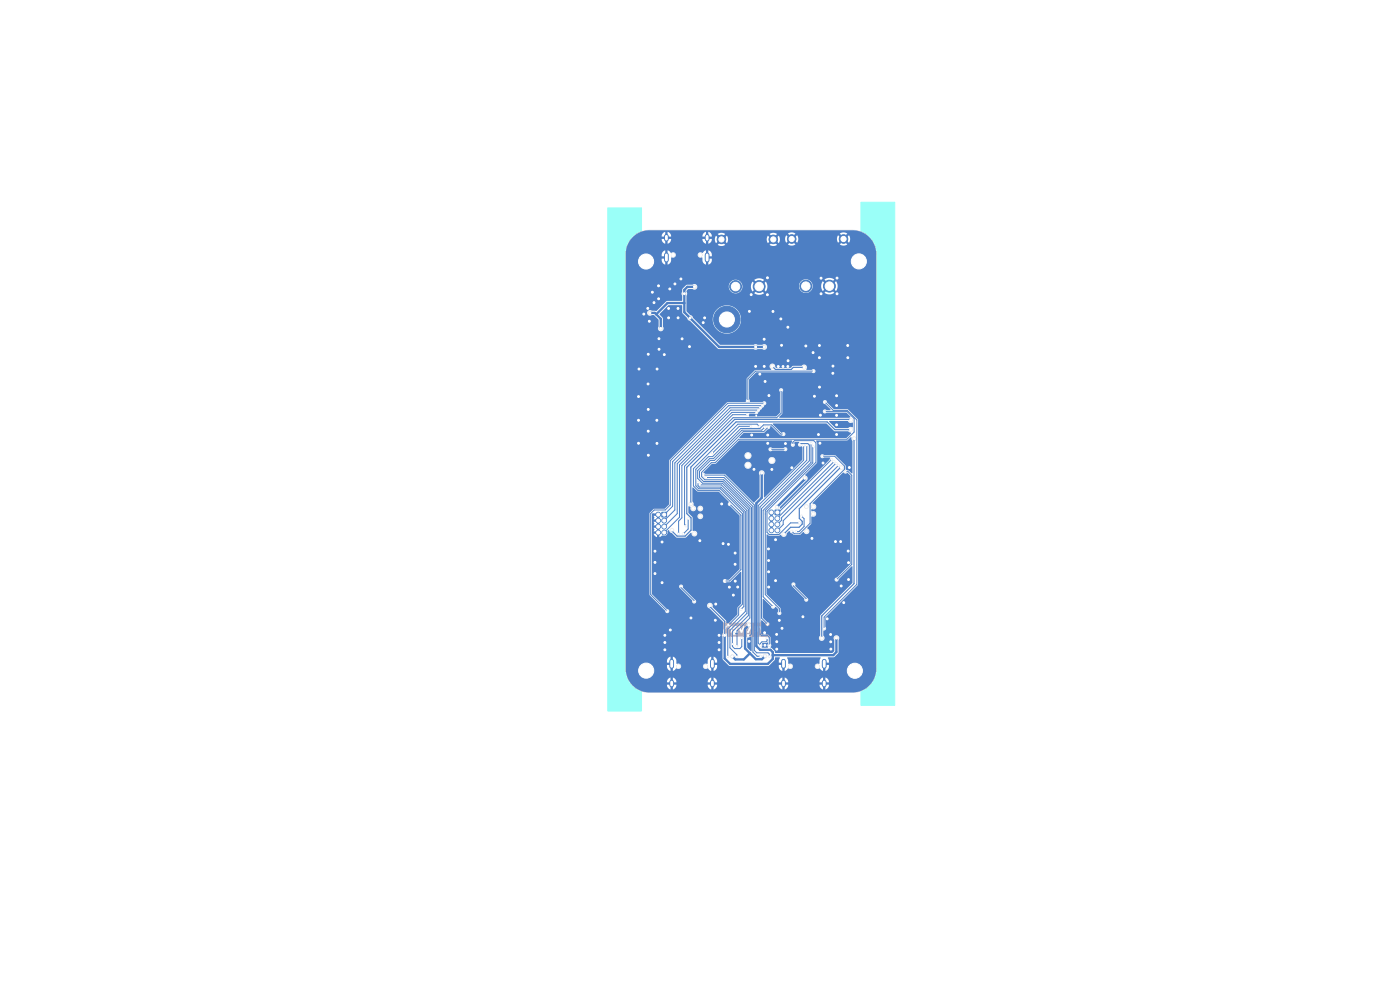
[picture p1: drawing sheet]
<svg xmlns="http://www.w3.org/2000/svg" width="297mm" height="210mm" viewBox="0 0 297 210" stroke-linecap="round" stroke-linejoin="round" font-family="sans-serif">
<g fill="#9afff8" stroke="#9afff8" stroke-width=".21">
<path d="M182.7 42.9h7.1v106.7h-7.1z"/>
<path d="M128.9 44.1h7.2v106.7h-7.2z"/>
</g>
<g fill="#9afff8">
<path d="M172.3 53.1l.3-.2 .6 1.3 .6-1.3 .4 .2-.8 1.8-.4-.1z"/>
<path d="M169.1 56.9l.4-.4h.4v1.9h-.4v-1.1h-.4z"/>
<path d="M174.5 56.6l.4-.1 .1 .1v1.6a.26 .26 0 0 1-.3 .3 .26 .26 0 0 1-.2-.3z"/>
<path d="M172.6 56.5l.3 .1 .5 1h-.6l-.1-.3-.1 .3h.8l.3 .7-.2 .2h-.2l-.2-.4h-.7l-.3 .4-.4-.2z"/>
<path d="M171 52.9l.4 .2-.2 .8h.4v-.7a.26 .26 0 0 1 .2-.3 .26 .26 0 0 1 .3 .3v1.4a.26 .26 0 0 1-.3 .3 .26 .26 0 0 1-.2-.3v-.3h-1z"/>
<path d="M175.2 56.6l.4-.1 .8 1.1v-.9a.26 .26 0 0 1 .3-.2 .26 .26 0 0 1 .2 .2v1.7h-.5l-.7-1v.8a.26 .26 0 0 1-.3 .3 .26 .26 0 0 1-.2-.3z"/>
<path d="M174.4 53a1.17 1.17 0 0 1 1.7 .9h-.5l-.3-.4-.4-.1v1l.4-.1 .3-.4h.5a1.11 1.11 0 0 1-1.7 .8z"/>
<path d="M169.2 53.1a.76 .76 0 0 1 1.2 .2 .76 .76 0 0 1-.4 1.1h.3a.26 .26 0 0 1 .3 .3 .26 .26 0 0 1-.3 .2h-1a.53 .53 0 0 1-.2-.6 .53 .53 0 0 1 .6-.3l.3-.5-.2-.1-.3 .2a.26 .26 0 0 1-.2 .3 .26 .26 0 0 1-.3-.3z"/>
<path d="M176.4 53.2a.95 .95 0 0 1 1.5 0 .33 .33 0 0 1-.5 .2 .52 .52 0 0 0-.7 .7 .52 .52 0 0 0 .9 .2h.1a.46 .46 0 0 1 0 .6 .46 .46 0 0 1-.6 0 1.03 1.03 0 0 1-.7-1.7z"/>
<path d="M170.4 56.6a.8 .8 0 0 1 .9 0 .8 .8 0 0 1 .3 .9h-.5l-.1-.5a.53 .53 0 0 0-.4 .5 .53 .53 0 0 0 .3 .5l.2-.1v-.4h.5a.82 .82 0 0 1-.8 1 .82 .82 0 0 1-.7-1.1z"/>
<path d="M156.2 53.2l.4-.2 .6 1.3 .6-1.3 .4 .2-.9 1.8-.4-.1z"/>
<path d="M153.1 57l.4-.4h.4v1.9h-.4l-.1-1.1h-.3z"/>
<path d="M156.5 56.6l.4 .1 .5 1h-.6l-.1-.3-.2 .3h.9l.3 .7-.2 .2h-.2l-.3-.4h-.7l-.3 .4-.3-.2z"/>
<path d="M162.5 56.6h1.4a.22 .22 0 0 1 .2 .2 .22 .22 0 0 1-.2 .2h-.4v1.3a.26 .26 0 0 1-.2 .3 .26 .26 0 0 1-.3-.3v-1.3h-.5z"/>
<path d="M154.9 53l.4 .2-.1 .7h.3v-.7a.26 .26 0 0 1 .3-.2 .26 .26 0 0 1 .3 .3v1.4a.26 .26 0 0 1-.3 .3 .26 .26 0 0 1-.3-.3v-.3l-.9-.1z"/>
<path d="M158.3 53.1a1.17 1.17 0 0 1 1.8 .9h-.6l-.3-.4-.4-.1v1l.4-.1 .3-.4h.6a1.11 1.11 0 0 1-1.8 .8z"/>
<path d="M160.5 56.7h.5v.9a.37 .37 0 0 0 .4 .5 .37 .37 0 0 0 .3-.5v-.8a.26 .26 0 0 1 .3-.2 .26 .26 0 0 1 .3 .2v.8a.89 .89 0 0 1-.9 1 .89 .89 0 0 1-.9-1z"/>
<path d="M158.7 56.9a.99 .99 0 0 1 1.1-.3 .99 .99 0 0 1 .6 1h-.5a.48 .48 0 0 0-.7-.4 .48 .48 0 0 0-.1 .7 .48 .48 0 0 0 .7-.1l.1-.2h.5a1.01 1.01 0 0 1-1.4 .9 1.01 1.01 0 0 1-.3-1.6z"/>
<path d="M153.2 53.2a.76 .76 0 0 1 1.2 .2 .76 .76 0 0 1-.5 1.1h.4a.26 .26 0 0 1 .2 .2 .26 .26 0 0 1-.2 .3h-1a.53 .53 0 0 1-.2-.6 .53 .53 0 0 1 .5-.3l.3-.5-.2-.1-.2 .2a.26 .26 0 0 1-.3 .3 .26 .26 0 0 1-.2-.3z"/>
<path d="M160.4 53.3a.95 .95 0 0 1 1.5 0 .33 .33 0 0 1-.6 .2 .52 .52 0 0 0-.6 .7 .52 .52 0 0 0 .9 .1l.1 .1a.46 .46 0 0 1-.1 .6 .46 .46 0 0 1-.5 0 1.03 1.03 0 0 1-.7-1.7z"/>
<path d="M154.4 56.7a.8 .8 0 0 1 .9 0 .8 .8 0 0 1 .3 .9h-.5l-.1-.5a.53 .53 0 0 0-.5 .5 .53 .53 0 0 0 .3 .5l.2-.1 .1-.4h.5a.82 .82 0 0 1-.8 1 .82 .82 0 0 1-.7-1.1z"/>
</g>
<g fill="#9afff8" stroke="#9afff8" stroke-width=".21">
<path d="M140.4 108.7h1v1h-1z"/>
<path d="M164.4 108.2h1v1h-1z"/>
<circle cx="163.8" cy="97.7" r=".5"/>
<circle cx="158.7" cy="96.7" r=".5"/>
<circle cx="158.7" cy="98.7" r=".5"/>
<circle cx="182.2" cy="55.4" r="2.8"/>
<circle cx="142.8" cy="54.1" r=".32"/>
<circle cx="148.6" cy="54.1" r=".33"/>
<circle cx="173.4" cy="141.3" r=".33"/>
<circle cx="167.6" cy="141.3" r=".32"/>
<circle cx="137.1" cy="142.3" r="2.8"/>
<circle cx="139.6" cy="109.2" r=".5"/>
<circle cx="140.9" cy="110.4" r=".5"/>
<circle cx="139.6" cy="110.4" r=".5"/>
<circle cx="140.9" cy="111.7" r=".5"/>
<circle cx="139.6" cy="111.7" r=".5"/>
<circle cx="140.9" cy="113" r=".5"/>
<circle cx="139.6" cy="113" r=".5"/>
<circle cx="171" cy="60.7" r="1.25"/>
<circle cx="176" cy="60.7" r="1.25"/>
<circle cx="168" cy="50.7" r=".9"/>
<circle cx="179" cy="50.7" r=".9"/>
<circle cx="137.1" cy="55.5" r="2.8"/>
<circle cx="181.4" cy="142.3" r="2.8"/>
<circle cx="156.1" cy="60.8" r="1.25"/>
<circle cx="161.1" cy="60.8" r="1.25"/>
<circle cx="153.1" cy="50.8" r=".9"/>
<circle cx="164.1" cy="50.8" r=".9"/>
<circle cx="149.7" cy="141.3" r=".33"/>
<circle cx="143.9" cy="141.3" r=".32"/>
<circle cx="163.6" cy="108.7" r=".5"/>
<circle cx="164.9" cy="110" r=".5"/>
<circle cx="163.6" cy="110" r=".5"/>
<circle cx="164.9" cy="111.2" r=".5"/>
<circle cx="163.6" cy="111.2" r=".5"/>
<circle cx="164.9" cy="112.5" r=".5"/>
<circle cx="163.6" cy="112.5" r=".5"/>
<circle cx="154.2" cy="67.8" r="2.8"/>
</g>
<path d="M141.4 50.1v.6M141.4 54.1v1.1M150 50.1v.6M150 54.1v1.1M142.5 140.3v1.1M142.5 144.7v.6M151.1 140.3v1.1M151.1 144.7v.6M166.2 140.3v1.1M166.2 144.7v.6M174.9 140.3v1.1M174.9 144.7v.6" fill="none" stroke="#9afff8" stroke-width="1"/>
<g fill="#e8b2a7">
<path d="M170.3 65.6l.1 .1h-.2z"/>
<path d="M167.3 65.7h.3z"/>
<path d="M171.9 65.9h.2v.1h-.2z"/>
<path d="M164.9 65.3l.2 .1v.3a.2 .2 0 0 1 0 .2 .2 .2 0 0 1-.3 0z"/>
<path d="M159.5 65.3l1.2-.8 1.4-.3h13.7l1.3 .3 1 .6h-2.4a.18 .18 0 0 0-.2-.2 .18 .18 0 0 0-.2 .2v.5h-.3l.2-.5-.3-.1-.3 .8 .1 .1 .6 .1v.2h-.7l-.1-.2h-.3a.54 .54 0 0 0 .3-.7 .54 .54 0 0 0-.7-.3l-.6-.1-.5 1h-.2l-.3-.3-.3-.1 .5-.2v-.3a.75 .75 0 0 0-.8 .3 .75 .75 0 0 0 0 .9h-.6l-.7-1.3-.4 .6h-.8l-.3-.2-.3 .6-.3-.6-.2 .2 .1 .2h-.2a.5 .5 0 0 0-.3-.4 .5 .5 0 0 0-.6 .2l-.8-.2-.1 .1v.3h-.6v-.3a.51 .51 0 0 0-.4-.5 .51 .51 0 0 0-.5 .2l-1-.1-.4 .3 .1 .2-.4-.1-.3 .5-.3-.6-.2 .2 .5 .9 .6-.9h.3v.7l.2 .2 .2-.2v-1.1h.7l-.2 .6 .2 .5-.4-.2-.2 .2 .2 .2 .4-.2a.54 .54 0 0 0 .6 .1 .54 .54 0 0 0 .3-.6h.6v.5a.18 .18 0 0 0 .1 .2 .18 .18 0 0 0 .2-.2l.1-.5 .3-.1v-.1h.2v.1a.51 .51 0 0 0 .1 .7 .51 .51 0 0 0 .7-.2l-.5-.1 .5-.1 .3-.2 .4 .7 .6-.9h.8l-.3 .6 .1 .2 .1 .1 .2-.3h.5l.2 .3 .9-.2a.49 .49 0 0 0 .6 .1 .49 .49 0 0 0 .3-.4h.2l-.2 .4 .3 .2 .7-1.5h.3a.31 .31 0 0 0-.3 .3 .31 .31 0 0 0 .3 .3l.1-.3h.2l.1 .2-.3 .2a.37 .37 0 0 0-.3 .2 .37 .37 0 0 0 .1 .5l1.6-.2a.18 .18 0 0 0 .2 .1 .18 .18 0 0 0 .2-.1v-1.1h2.4l.7 .9 .4 1 .1 1.2-.4 1.3-.8 1-1.1 .7-1.2 .3h-13.9l-1-.2-.9-.5-.8-.7-.5-1-.3-1 .1-1.1 .4-.9z"/>
<path d="M171.1 133.4l.1 .2h-.1z"/>
<path d="M160.4 133.1l.2 .1v.1h-.2z"/>
<path d="M168 133.6h.2l-.1 .1h-.1z"/>
<path d="M145.5 133.2h.2l.1 .3a.2 .2 0 0 1-.1 .3 .2 .2 0 0 1-.2 0z"/>
<path d="M142.9 132.5l.5-.3 .5-.1h28a1.51 1.51 0 0 1 1.4 2h-1.5l-.6-1.3-.6 .9h-.2l-.1-.3-.4-.1 .4-.2v-.3l-3.5 .1-.3-.1-.4 .9-.4-.9-.3 .1 .3 .8h-.4l-.1-.3-.4-.1 .4-.2v-.3h-1.3l-.3-.1-.1 .2h-1.1l-.3-.1-.4 .9-.4-.9-.2 .1 .1 .5h-.2l-.1-.3-.3-.3h-1.1l-.3-.1-.1 .2h-1.1l-.3-.1-.4 .9-.4-.9-.3 .1 .1 .2 .4 .9h-.5l-.1-.1-.4-.1h.1a.52 .52 0 0 0 .2-.8 .52 .52 0 0 0-.8 0l-.4-.2-1.2-.1-.2 .2-1.4-.1-.4 .9-.4-.9-.2 .1 .3 .8h-.4l-.2-.3-.3-.1 .4-.2v-.2l-.6-.1a.28 .28 0 0 1-.3 .2 .28 .28 0 0 1-.2-.2l-1.3-.1-.1 .2h-1.1l-.3-.1-.4 .9-.4-.9-.3 .1 .3 .6h-.4a.58 .58 0 0 0-.6-.7 .58 .58 0 0 0-.4 .9l.1 .3-.6-.2a.52 .52 0 0 0 .4-.6 .52 .52 0 0 0-.6-.4 .52 .52 0 0 0-.4 .7l.6-.3v.2l-.2 .2a.37 .37 0 0 0-.4 .2 .37 .37 0 0 0 .1 .4h.8a.33 .33 0 0 1 .3-.2 .33 .33 0 0 1 .3 .2 .58 .58 0 0 0 .6-.7h.4l.4 .7 .2-.1 .5-1.2h1.1l-.6 1.2 .3 .2 .7-1.5h.8l-.3 .4 .1 .2h.2v.8h.3l.1-.2v-1h.1v.6l.5 .1-.5 .1a.44 .44 0 0 0 .5 .4 .44 .44 0 0 0 .4-.5h.4l.2 .5h.2l.6-1.3h1.1l-.5 1.2 .2 .2 .7-1.5h.9l-.4 .4 .2 .2h.1v.6l.2 .2 .2-.2v-1h.2l-.1 .3a.18 .18 0 0 0 .1 .2 .18 .18 0 0 0 .2-.2l.2-.1a.25 .25 0 0 1 .1 .3 .25 .25 0 0 1-.3 .1l-.3 .3v.3h.9l.2-.2h.5l.2 .2 .2-.1 .5-1.2h1.1l-.6 1.2 .3 .2 .7-1.5h.7a.43 .43 0 0 0-.2 .6 .43 .43 0 0 0 .6 .2l-.6 .3a.36 .36 0 0 0 .4 .4 .36 .36 0 0 0 .4-.3l.2-.6h.2l.3 .7 .3 .1 .6-1.3h1.1l-.5 1.2 .2 .2 .7-1.5h.6l-.1 .8 .6 .1-.5 .1a.44 .44 0 0 0 .4 .4 .44 .44 0 0 0 .4-.5h.4l.4 .5 .2-.1 .5-1.2h2.8l-.1 .7 .2 .1h-.7a.8 .8 0 0 0-.8-.9 .8 .8 0 0 0-.8 .8 .8 .8 0 0 0 .7 .8l-.1-.2a.5 .5 0 0 1-.3-.7 .5 .5 0 0 1 .7-.3 .5 .5 0 0 1 .1 .8h-.1l.1-.7h-.3a.35 .35 0 0 0-.5 .3 .35 .35 0 0 0 .4 .4 .43 .43 0 0 0 .6 .2 .43 .43 0 0 0 .3-.5l.9-.1 .1 .1-.1 .2-.2-.1a.33 .33 0 0 0 0 .5 .33 .33 0 0 0 .5-.1l.2-.5h.2l-.1 .4 .2 .1 .2-.3h.5l.2 .3 .2-.1h1.5l-.6 .7-.8 .3h-28a1.51 1.51 0 0 1-1.4-.9 1.51 1.51 0 0 1 .4-1.7z"/>
<path d="M144.7 142.6l1-.5 1.9-.1a1.92 1.92 0 0 1 1.8 2.7h-1.8l-.1-.2-.5-.1a.74 .74 0 0 0 .6-.8 .74 .74 0 0 0-.9-.6 .74 .74 0 0 0-.6 .9h.3l.4-.5a.36 .36 0 0 1 .1 .5 .36 .36 0 0 1-.4 .2l-.4 .4v.4l.2 .1h1.1l.2-.3h1.8l-.4 .6-.7 .4-2 .2a1.94 1.94 0 0 1-2-1.1 1.94 1.94 0 0 1 .4-2.2z"/>
<path d="M168.7 142.6l1-.5 1.3-.1 .8 .2 .7 .5 .3 .5h-1.8l-.2-.3-.7 .5v.3h.4v1l.3 .2 .2-.2v-1.5h1.8a1.93 1.93 0 0 1-2 2.7h-.8a1.91 1.91 0 0 1-1.7-1.2 1.91 1.91 0 0 1 .4-2.1z"/>
</g>
<g fill="#e8b2a7" stroke="#e8b2a7" stroke-width=".21">
<circle cx="163.8" cy="97.7" r=".5"/>
<circle cx="158.7" cy="96.7" r=".5"/>
<circle cx="158.7" cy="98.7" r=".5"/>
<circle cx="182.2" cy="55.4" r="1.6"/>
<circle cx="142.8" cy="54.1" r=".32"/>
<circle cx="148.6" cy="54.1" r=".33"/>
<circle cx="173.4" cy="141.3" r=".33"/>
<circle cx="167.6" cy="141.3" r=".32"/>
<circle cx="137.1" cy="142.3" r="1.6"/>
<circle cx="140.9" cy="109.2" r=".33"/>
<circle cx="139.6" cy="109.2" r=".33"/>
<circle cx="140.9" cy="110.4" r=".33"/>
<circle cx="139.6" cy="110.4" r=".33"/>
<circle cx="140.9" cy="111.7" r=".33"/>
<circle cx="139.6" cy="111.7" r=".33"/>
<circle cx="140.9" cy="113" r=".33"/>
<circle cx="139.6" cy="113" r=".33"/>
<circle cx="171" cy="60.7" r=".9"/>
<circle cx="176" cy="60.7" r=".9"/>
<circle cx="168" cy="50.7" r=".55"/>
<circle cx="179" cy="50.7" r=".55"/>
<circle cx="137.1" cy="55.5" r="1.6"/>
<circle cx="181.4" cy="142.3" r="1.6"/>
<circle cx="156.1" cy="60.8" r=".9"/>
<circle cx="161.1" cy="60.8" r=".9"/>
<circle cx="153.1" cy="50.8" r=".55"/>
<circle cx="164.1" cy="50.8" r=".55"/>
<circle cx="149.7" cy="141.3" r=".33"/>
<circle cx="143.9" cy="141.3" r=".32"/>
<circle cx="164.9" cy="108.7" r=".33"/>
<circle cx="163.6" cy="108.7" r=".33"/>
<circle cx="164.9" cy="110" r=".33"/>
<circle cx="163.6" cy="110" r=".33"/>
<circle cx="164.9" cy="111.2" r=".33"/>
<circle cx="163.6" cy="111.2" r=".33"/>
<circle cx="164.9" cy="112.5" r=".33"/>
<circle cx="163.6" cy="112.5" r=".33"/>
<circle cx="154.2" cy="67.8" r="1.6"/>
</g>
<path d="M141.4 50.1v.6M141.4 54.1v1.1M150 50.1v.6M150 54.1v1.1M142.5 140.3v1.1M142.5 144.7v.6M151.1 140.3v1.1M151.1 144.7v.6M166.2 140.3v1.1M166.2 144.7v.6M174.9 140.3v1.1M174.9 144.7v.6" fill="none" stroke="#e8b2a7" stroke-width=".6"/>
<path d="M134.2 50.3a5 5 0 0 1 3.6-1.4h43.1a5 5 0 0 1 5 5v88a5 5 0 0 1-5 5h-43.1a5 5 0 0 1-5-5v-88a5 5 0 0 1 1.4-3.6z" fill="none" stroke="#d0d2cd" stroke-width=".21"/>
<g fill="#d0d2cd" stroke="#d0d2cd" stroke-width=".21">
<circle cx="163.8" cy="97.7" r=".5"/>
<circle cx="158.7" cy="96.7" r=".5"/>
<circle cx="158.7" cy="98.7" r=".5"/>
<circle cx="182.2" cy="55.4" r="1.6"/>
<circle cx="142.8" cy="54.1" r=".32"/>
<circle cx="148.6" cy="54.1" r=".33"/>
<circle cx="173.4" cy="141.3" r=".33"/>
<circle cx="167.6" cy="141.3" r=".32"/>
<circle cx="137.1" cy="142.3" r="1.6"/>
<circle cx="140.9" cy="109.2" r=".33"/>
<circle cx="139.6" cy="109.2" r=".33"/>
<circle cx="140.9" cy="110.4" r=".33"/>
<circle cx="139.6" cy="110.4" r=".33"/>
<circle cx="140.9" cy="111.7" r=".33"/>
<circle cx="139.6" cy="111.7" r=".33"/>
<circle cx="140.9" cy="113" r=".33"/>
<circle cx="139.6" cy="113" r=".33"/>
<circle cx="171" cy="60.7" r=".9"/>
<circle cx="176" cy="60.7" r=".9"/>
<circle cx="168" cy="50.7" r=".55"/>
<circle cx="179" cy="50.7" r=".55"/>
<circle cx="137.1" cy="55.5" r="1.6"/>
<circle cx="181.4" cy="142.3" r="1.6"/>
<circle cx="156.1" cy="60.8" r=".9"/>
<circle cx="161.1" cy="60.8" r=".9"/>
<circle cx="153.1" cy="50.8" r=".55"/>
<circle cx="164.1" cy="50.8" r=".55"/>
<circle cx="149.7" cy="141.3" r=".33"/>
<circle cx="143.9" cy="141.3" r=".32"/>
<circle cx="164.9" cy="108.7" r=".33"/>
<circle cx="163.6" cy="108.7" r=".33"/>
<circle cx="164.9" cy="110" r=".33"/>
<circle cx="163.6" cy="110" r=".33"/>
<circle cx="164.9" cy="111.2" r=".33"/>
<circle cx="163.6" cy="111.2" r=".33"/>
<circle cx="164.9" cy="112.5" r=".33"/>
<circle cx="163.6" cy="112.5" r=".33"/>
<circle cx="154.2" cy="67.8" r="1.6"/>
</g>
<path d="M141.4 50.1v.6M141.4 54.1v1.1M150 50.1v.6M150 54.1v1.1M142.5 140.3v1.1M142.5 144.7v.6M151.1 140.3v1.1M151.1 144.7v.6M166.2 140.3v1.1M166.2 144.7v.6M174.9 140.3v1.1M174.9 144.7v.6" fill="none" stroke="#d0d2cd" stroke-width=".6"/>
<g fill="#4d7fc4" stroke="#4d7fc4" stroke-width=".21">
<path d="M140.4 108.7h1v1h-1z"/>
<path d="M164.4 108.2h1v1h-1z"/>
<circle cx="182.2" cy="55.4" r="2.8"/>
<circle cx="137.1" cy="142.3" r="2.8"/>
<circle cx="139.6" cy="109.2" r=".5"/>
<circle cx="140.9" cy="110.4" r=".5"/>
<circle cx="139.6" cy="110.4" r=".5"/>
<circle cx="140.9" cy="111.7" r=".5"/>
<circle cx="139.6" cy="111.7" r=".5"/>
<circle cx="140.9" cy="113" r=".5"/>
<circle cx="139.6" cy="113" r=".5"/>
<circle cx="171" cy="60.7" r="1.25"/>
<circle cx="176" cy="60.7" r="1.25"/>
<circle cx="168" cy="50.7" r=".9"/>
<circle cx="179" cy="50.7" r=".9"/>
<circle cx="137.1" cy="55.5" r="2.8"/>
<circle cx="181.4" cy="142.3" r="2.8"/>
<circle cx="156.1" cy="60.8" r="1.25"/>
<circle cx="161.1" cy="60.8" r="1.25"/>
<circle cx="153.1" cy="50.8" r=".9"/>
<circle cx="164.1" cy="50.8" r=".9"/>
<circle cx="163.6" cy="108.7" r=".5"/>
<circle cx="164.9" cy="110" r=".5"/>
<circle cx="163.6" cy="110" r=".5"/>
<circle cx="164.9" cy="111.2" r=".5"/>
<circle cx="163.6" cy="111.2" r=".5"/>
<circle cx="164.9" cy="112.5" r=".5"/>
<circle cx="163.6" cy="112.5" r=".5"/>
<circle cx="154.2" cy="67.8" r="2.8"/>
</g>
<path d="M141.4 50.1v.6M141.4 54.1v1.1M150 50.1v.6M150 54.1v1.1M142.5 140.3v1.1M142.5 144.7v.6M151.1 140.3v1.1M151.1 144.7v.6M166.2 140.3v1.1M166.2 144.7v.6M174.9 140.3v1.1M174.9 144.7v.6" fill="none" stroke="#4d7fc4" stroke-width="1"/>
<g fill="#ececec" stroke="#ececec" stroke-width=".21">
<circle cx="177.5" cy="92.2" r=".4"/>
<circle cx="166.1" cy="77.7" r=".4"/>
<circle cx="159.4" cy="62.5" r=".4"/>
<circle cx="163.1" cy="121.3" r=".4"/>
<circle cx="152.6" cy="136.3" r=".4"/>
<circle cx="156" cy="117.3" r=".4"/>
<circle cx="164.8" cy="136.1" r=".4"/>
<circle cx="144.5" cy="59.2" r=".4"/>
<circle cx="149.2" cy="68.4" r=".4"/>
<circle cx="177.6" cy="59" r=".4"/>
<circle cx="179" cy="127.8" r=".4"/>
<circle cx="165.8" cy="73.3" r=".4"/>
<circle cx="162.9" cy="94" r=".4"/>
<circle cx="175.5" cy="131.3" r=".4"/>
<circle cx="159.5" cy="92.3" r=".4"/>
<circle cx="137.8" cy="68.1" r=".4"/>
<circle cx="174.2" cy="62.3" r=".4"/>
<circle cx="137.5" cy="81.4" r=".4"/>
<circle cx="148.5" cy="114.7" r=".4"/>
<circle cx="165.9" cy="133.3" r=".4"/>
<circle cx="152.6" cy="137.8" r=".4"/>
<circle cx="165.1" cy="77.7" r=".4"/>
<circle cx="162.9" cy="92.3" r=".4"/>
<circle cx="176.7" cy="77.7" r=".4"/>
<circle cx="167.1" cy="69.4" r=".4"/>
<circle cx="164.5" cy="123.2" r=".4"/>
<circle cx="177.5" cy="88.1" r=".4"/>
<circle cx="179.9" cy="75.9" r=".4"/>
<circle cx="139" cy="119.3" r=".4"/>
<circle cx="160" cy="99.6" r=".4"/>
<circle cx="177.5" cy="86" r=".4"/>
<circle cx="140.5" cy="115" r=".4"/>
<circle cx="151.8" cy="131.6" r=".4"/>
<circle cx="180" cy="122.9" r=".4"/>
<circle cx="158.9" cy="136" r=".4"/>
<circle cx="143.2" cy="60.2" r=".4"/>
<circle cx="156" cy="119.7" r=".4"/>
<circle cx="140.5" cy="123.6" r=".4"/>
<circle cx="139.7" cy="63.4" r=".4"/>
<circle cx="135.5" cy="89.2" r=".4"/>
<circle cx="139.8" cy="71.9" r=".4"/>
<circle cx="161.2" cy="79.4" r=".4"/>
<circle cx="146.6" cy="131.1" r=".4"/>
<circle cx="170.3" cy="130.8" r=".4"/>
<circle cx="144.7" cy="71.9" r=".4"/>
<circle cx="142.1" cy="61.3" r=".4"/>
<circle cx="159" cy="66.1" r=".4"/>
<circle cx="141" cy="136.3" r=".4"/>
<circle cx="179.8" cy="73.3" r=".4"/>
<circle cx="167.2" cy="76.5" r=".4"/>
<circle cx="168" cy="99.2" r=".4"/>
<circle cx="165.3" cy="131.6" r=".4"/>
<circle cx="136.6" cy="66.6" r=".4"/>
<circle cx="180" cy="119.4" r=".4"/>
<circle cx="138.4" cy="62" r=".4"/>
<circle cx="163.7" cy="99.6" r=".4"/>
<circle cx="152.6" cy="134.8" r=".4"/>
<circle cx="138.7" cy="64.2" r=".4"/>
<circle cx="173.9" cy="82.1" r=".4"/>
<circle cx="155.6" cy="126.2" r=".4"/>
<circle cx="139.8" cy="74.1" r=".4"/>
<circle cx="142.2" cy="133.6" r=".4"/>
<circle cx="172.5" cy="74.8" r=".4"/>
<circle cx="166.6" cy="94.1" r=".4"/>
<circle cx="164.8" cy="134.6" r=".4"/>
<circle cx="162.8" cy="58.9" r=".4"/>
<circle cx="143.9" cy="67.4" r=".4"/>
<circle cx="139" cy="121.7" r=".4"/>
<circle cx="164.8" cy="137.7" r=".4"/>
<circle cx="164.5" cy="114.5" r=".4"/>
<circle cx="172.3" cy="114.2" r=".4"/>
<circle cx="179.9" cy="116.9" r=".4"/>
<circle cx="167.1" cy="77.7" r=".4"/>
<circle cx="163.1" cy="124.5" r=".4"/>
<circle cx="176.7" cy="79.2" r=".4"/>
<circle cx="162.3" cy="136.9" r=".4"/>
<circle cx="165.7" cy="67.7" r=".4"/>
<circle cx="173.8" cy="75.9" r=".4"/>
<circle cx="140.9" cy="75.2" r=".4"/>
<circle cx="141" cy="134.8" r=".4"/>
<circle cx="154.5" cy="115.5" r=".4"/>
<circle cx="160.3" cy="77.7" r=".4"/>
<circle cx="163.1" cy="83.9" r=".4"/>
<circle cx="163" cy="116.4" r=".4"/>
<circle cx="135.5" cy="84.1" r=".4"/>
<circle cx="137.5" cy="96.6" r=".4"/>
<circle cx="139" cy="116.9" r=".4"/>
<circle cx="139.4" cy="94.1" r=".4"/>
<circle cx="139.4" cy="78.3" r=".4"/>
<circle cx="162.3" cy="80.9" r=".4"/>
<circle cx="156.5" cy="124.5" r=".4"/>
<circle cx="173.8" cy="73.3" r=".4"/>
<circle cx="137.5" cy="75.1" r=".4"/>
<circle cx="151.8" cy="128.1" r=".4"/>
<circle cx="137.5" cy="91.5" r=".4"/>
<circle cx="162.2" cy="134.2" r=".4"/>
<circle cx="137.5" cy="86.8" r=".4"/>
<circle cx="177.5" cy="84" r=".4"/>
<circle cx="176.2" cy="136.1" r=".4"/>
<circle cx="139.3" cy="89.2" r=".4"/>
<circle cx="160.4" cy="88.2" r=".23"/>
<circle cx="135.6" cy="78.3" r=".4"/>
<circle cx="178.5" cy="124.3" r=".4"/>
<circle cx="176.2" cy="134.6" r=".4"/>
<circle cx="180.2" cy="99.2" r=".4"/>
<circle cx="146.3" cy="73.5" r=".4"/>
<circle cx="172.8" cy="84.1" r=".4"/>
<circle cx="156" cy="123.3" r=".4"/>
<circle cx="174.2" cy="59" r=".4"/>
<circle cx="162.1" cy="77.7" r=".4"/>
<circle cx="153.4" cy="115.3" r=".4"/>
<circle cx="154.7" cy="124.6" r=".4"/>
<circle cx="141" cy="137.8" r=".4"/>
<circle cx="135.5" cy="94" r=".4"/>
<circle cx="153.1" cy="106.9" r=".4"/>
<circle cx="177.2" cy="114.9" r=".4"/>
<circle cx="162.1" cy="72" r=".4"/>
<circle cx="139.7" cy="60.6" r=".4"/>
<circle cx="176.3" cy="137.7" r=".4"/>
<circle cx="173.9" cy="94" r=".4"/>
<circle cx="164" cy="66.1" r=".4"/>
<circle cx="171" cy="73.4" r=".4"/>
<circle cx="163.1" cy="118.9" r=".4"/>
<circle cx="141.8" cy="67.4" r=".4"/>
<circle cx="162.8" cy="62.5" r=".4"/>
<circle cx="178.3" cy="114.9" r=".4"/>
<circle cx="149.5" cy="67.4" r=".4"/>
<circle cx="177.6" cy="62.3" r=".4"/>
<circle cx="143.8" cy="65.4" r=".4"/>
<circle cx="174" cy="88.1" r=".4"/>
<circle cx="174.6" cy="98.2" r=".4"/>
<circle cx="173.6" cy="92.2" r=".4"/>
<circle cx="137.4" cy="65.4" r=".4"/>
<circle cx="141.8" cy="65.4" r=".4"/>
<circle cx="177.5" cy="90.1" r=".4"/>
<circle cx="158.8" cy="132.6" r=".4"/>
<circle cx="155.4" cy="139.3" r=".4"/>
<circle cx="164.9" cy="107.5" r=".4"/>
<circle cx="170.7" cy="101.5" r=".4"/>
<circle cx="162.3" cy="139.2" r=".4"/>
<circle cx="147.3" cy="60.9" r=".4"/>
<circle cx="162.1" cy="73.6" r=".4"/>
<circle cx="137.9" cy="66.4" r=".4"/>
<circle cx="160.3" cy="73.6" r=".4"/>
<circle cx="145.2" cy="62.3" r=".4"/>
<circle cx="153.7" cy="134.8" r=".4"/>
<circle cx="161.6" cy="100.4" r=".4"/>
<circle cx="150.6" cy="128.5" r=".4"/>
<circle cx="163.9" cy="77.7" r=".4"/>
<circle cx="177.4" cy="135.4" r=".4"/>
<circle cx="170.6" cy="77.9" r=".4"/>
<circle cx="140.2" cy="69.7" r=".4"/>
<circle cx="146.4" cy="67.4" r=".4"/>
<circle cx="172.5" cy="109" r=".4"/>
<circle cx="171.1" cy="107.5" r=".4"/>
<circle cx="172.6" cy="107.5" r=".4"/>
<circle cx="171.1" cy="112.7" r=".4"/>
<circle cx="168.9" cy="112.8" r=".23"/>
<circle cx="170" cy="109.5" r=".22"/>
<circle cx="146" cy="110.1" r=".22"/>
<circle cx="145" cy="113.2" r=".23"/>
<circle cx="148.5" cy="102.8" r=".22"/>
<circle cx="156.3" cy="139.3" r=".22"/>
<circle cx="156.3" cy="137" r=".22"/>
<circle cx="163" cy="90.6" r=".23"/>
<circle cx="155.8" cy="134.4" r=".22"/>
<circle cx="155.4" cy="136.6" r=".22"/>
<circle cx="157.4" cy="135.4" r=".23"/>
<circle cx="162.2" cy="90.6" r=".23"/>
<circle cx="158.7" cy="85" r=".23"/>
<circle cx="172.6" cy="78.7" r=".23"/>
<circle cx="163.2" cy="136.9" r=".23"/>
<circle cx="171.2" cy="94.5" r=".23"/>
<circle cx="161.3" cy="136.9" r=".23"/>
<circle cx="162.7" cy="135.4" r=".23"/>
<circle cx="170.5" cy="94.5" r=".23"/>
<circle cx="168" cy="112.7" r=".22"/>
<circle cx="174.5" cy="96.8" r=".22"/>
<circle cx="163.5" cy="95.3" r=".23"/>
<circle cx="144" cy="113.2" r=".23"/>
<circle cx="158.5" cy="87.9" r=".23"/>
<circle cx="166.6" cy="95.3" r=".23"/>
<circle cx="151.1" cy="96.1" r=".22"/>
<circle cx="159.2" cy="90.4" r=".23"/>
<circle cx="154.8" cy="106.9" r=".23"/>
<circle cx="153.8" cy="123.2" r=".23"/>
<circle cx="141.6" cy="129.6" r=".22"/>
<circle cx="162.1" cy="85.5" r=".23"/>
<circle cx="157.2" cy="129.3" r=".22"/>
<circle cx="166.2" cy="92.1" r=".23"/>
<circle cx="154.6" cy="132.6" r=".23"/>
<circle cx="161.1" cy="90.4" r=".23"/>
<circle cx="177.8" cy="98.7" r=".23"/>
<circle cx="177.4" cy="98.3" r=".23"/>
<circle cx="176.9" cy="97.9" r=".23"/>
<circle cx="176.4" cy="97.5" r=".23"/>
<circle cx="160.4" cy="87.5" r=".22"/>
<circle cx="160.8" cy="87" r=".23"/>
<circle cx="161.2" cy="86.5" r=".23"/>
<circle cx="161.7" cy="86.1" r=".22"/>
<circle cx="179.4" cy="100.1" r=".22"/>
<circle cx="177.5" cy="122.9" r=".23"/>
<circle cx="172.6" cy="94.8" r=".22"/>
<circle cx="165.3" cy="130.1" r=".22"/>
<circle cx="172.1" cy="94.1" r=".23"/>
<circle cx="164" cy="128.7" r=".23"/>
<circle cx="162.8" cy="132.4" r=".23"/>
<circle cx="169.7" cy="94.3" r=".23"/>
<circle cx="169.5" cy="110.9" r=".22"/>
<circle cx="168.2" cy="94.4" r=".22"/>
<circle cx="158.7" cy="134.8" r=".22"/>
<circle cx="175" cy="87.3" r=".22"/>
<circle cx="146.6" cy="106.9" r=".4"/>
<circle cx="180.5" cy="91.1" r=".4"/>
<circle cx="174.3" cy="135.4" r=".4"/>
<circle cx="181.2" cy="93.1" r=".4"/>
<circle cx="145.5" cy="111.6" r=".22"/>
<circle cx="165.7" cy="82.8" r=".23"/>
<circle cx="175" cy="85.3" r=".22"/>
<circle cx="174.8" cy="133.3" r=".23"/>
<circle cx="148.1" cy="102.4" r=".22"/>
<circle cx="154.4" cy="139.3" r=".22"/>
<circle cx="149.3" cy="100.8" r=".22"/>
<circle cx="163.2" cy="139.2" r=".23"/>
<circle cx="149.8" cy="101.3" r=".23"/>
<circle cx="161.3" cy="139.2" r=".23"/>
<circle cx="147.3" cy="127.6" r=".22"/>
<circle cx="144.5" cy="124.4" r=".23"/>
<circle cx="171" cy="127.2" r=".23"/>
<circle cx="168.3" cy="124" r=".23"/>
<circle cx="166.3" cy="113.3" r=".4"/>
<circle cx="178.5" cy="99.2" r=".4"/>
<circle cx="142.6" cy="112.5" r=".4"/>
<circle cx="180.5" cy="89.1" r=".4"/>
<circle cx="147.1" cy="107.8" r=".4"/>
<circle cx="148.6" cy="109.5" r=".4"/>
<circle cx="147.3" cy="113.2" r=".4"/>
<circle cx="148.6" cy="107.9" r=".4"/>
</g>
<path d="M137.9 66.4h1l1.3 1.2v2.1M145.2 64.3h-3.6l-2.4 2.4M147.3 60.9h-1.5l-.6 .6v4.7l7.4 7.4h9.5M161.6 100.4v5.2l-1.1 1.2v30.3l.8 .8h2.2l.4 .4v1.5l-1 1h-8l-1.2-1.1v-4.9M170.7 101.5v.1l-5.8 5.9M158.8 132.6l-.7 .8v4.2l2.2 2.2h1.3l.7-.6M159.1 138.6l-1.3 1.3h-1.8l-.6-.6M177.4 135.4v2.9l-.6 .7h-12.9" fill="none" stroke="#4d7fc4" stroke-width=".5"/>
<path d="M163.9 77.7l.6 .7h3.4l.4-.5h2.3M178.5 99.2h-.2l-8.7 8.7v2.1l.6 .6v.6l-.7 .6h-1.8l-1.4 1.5M180.5 91.1h-3.4l-1.6-1.6h-19.3l-9.6 9.6v7.8M180.5 89.1l-.2-.1h-24.4l-10.2 10.1v9.9l.9 .8v2.7l-1.3 1.2h-1.7l-1-1.1v-.1M181.2 93.1v30.7l-6.9 6.9v4.7M164.9 107.5h.1M150.6 128.5v.2l3.2 3.1v3M153.8 134.8h-.1" fill="none" stroke="#4d7fc4" stroke-width=".25"/>
<g fill="none" stroke="#4d7fc4" stroke-width=".21">
<path d="M172.6 78.7h-12.3l-1.6 1.7v4.6M158.5 87.9l-3.1 .1-10.7 10.8v11.1l-.7 .6v2.7M159.2 90.4h-2.4l-5.7 5.7M160.4 87.5h-5.1l-11.1 11.1v11.1l-3.3 3.3M160.8 87h-5.7l-11.4 11.4v10.6l-2.8 2.7M161.1 90.4l-.5-.4h-4.1l-9.4 9.4v3.7l1 .9h4.5l4.9 5v19.2l-.8 .8v1.4l-2.1 2.2M161.2 86.5h-6.3l-11.7 11.7v10l-2.3 2.2M161.7 86.1h-7.1l-11.9 11.8v9.5l-1.8 1.8M162.1 85.5h-7.7l-12.2 12.2v9.4l-1.1 1.1h-2.3l-.8 .7v17.2l3.6 3.5M162.2 90.6l-.6 .7h-4.2l-6 6h-.9l-2.5 2.5v1.7l1 1h4.2l5.6 5.5v22.6l-3.4 3.4v3.1l.4 .5h1.2l.4-.4v-1.8M163 90.6l-1 1h-4.3l-6.1 6.1h-.9l-2.3 2.3v1.3l.8 .8h4.2l5.7 5.7v23.3l-2.7 2.7-.1 3.2M163.5 95.3h3.1"/>
<path d="M165.7 82.8v4.9l-.9 .9h-9.3l-10.3 10.3v12.3l.3 .4M166.2 92.1h-.5l-2-2h-1.7l-.8 .8h-4l-6 6h-.9l-2.7 2.7v3.5l.6 .6h4.6l5 5v20l-.6 .6M166.6 95.3h.1M168.2 94.4v-.6l.4-.3h4l.5 .4v4.2l-10.4 10.4v4.4l.5 .5h2l2.5-2.5h1.8M169.7 94.3l.2-.2h1.5l.3 .3v3.4l-10.2 10.1v23.2l1.3 1.3M170.5 94.5v3.1l-9.6 9.6v29.2l.4 .5v-.4l.3-.3h.9l.2-.3v-.5M171.2 94.5v3.1l-10 10v26.9l.4 .4h1.2l.4 .3v1.7M172.1 94.1v4l-10.2 10.1v18.4l2.1 2.1M172.1 94.2v.1M172.6 94.8l-.2 .1v3.3l-10 10.1v17.8l2.9 3v1M174.5 96.8h2.6l2 2.1v.7l-7.2 7.3v4.1l-2.3 2.2h-1.1l-.5-.5M175 87.3h4.7l1.5 1.5v2.9l-1.5 1.5h-23l-5 4.9h-.8l-2.1 2.1v.9l.7 .7h4l5.9 5.9v26.8l-.3 .3h-.4"/>
<path d="M175 85.3l1.8 1.8h2.9l2.1 2v34.9l-7 6.9v2.4M176.4 97.5l-11.2 11.2h-.3M176.9 97.9l-12 12.1M177.4 98.3l-11.6 11.5v.5l-.9 .9M177.8 98.8l-11.6 11.7v.8l-1.3 1.2M177.8 98.7v.1M140.9 113h.1M146 110.1v2.1l-1 1M148.1 102.4v.6l.3 .3h4.5l5.2 5.2v21.2l-3.7 3.7v5.9M148.5 102.8v.1M148.5 102.9h4.5l5.5 5.4v21.8l-3.6 3.6v3.7l1.4 1.5v.4M149.3 100.8h4.4l6.3 6.3v30.9l.5 .5h2.4l.3 .3v.4"/>
<path d="M149.8 101.3h3.8l6.1 6.1v30.9l.9 .9h.7M154.8 106.9l2.4 2.4v11.5l-2.4 2.4h-1M170 109.5l.6 .5v1.7l-1.1 1.1h-.6M179.4 100.1h.5l.8 .7v18.9l-3.2 3.2M144.5 124.4v.2l2.8 2.8v.2M154.6 132.6h.1M156.4 134.4h-.6M168.3 124v.3l2.7 2.7v.2"/>
</g>
<g fill="#4d7fc4">
<path d="M158.5 135.3l1-.3-.1 3.1-.9-.7z"/>
<path d="M161.7 136.5l1.2-.2 .1 .2-.2 .4 .1 .4-1.3 .1z"/>
<path d="M163.4 111.5l.2 .1 .3-.1v.8l-.2-.1-.3 .1z"/>
<path d="M163.4 110.2l.2 .1 .3-.1v.8l-.2-.1-.3 .1z"/>
<path d="M163.4 108.9l.2 .1 .3-.1v.9l-.2-.2-.3 .2z"/>
<path d="M173.2 93.4h6.5l.9-.6 .3 .8-.1 6.8-1.4-.8v-.9l-2.2-2.1-2.3-.1a.45 .45 0 0 0-.7-.1 .45 .45 0 0 0 0 .7 .45 .45 0 0 0 .7-.1h1.1l.1 .2-.2 .4-10.3 10.3h-.1v-.4l5.5-5.5a.65 .65 0 0 0 .3-.6 .65 .65 0 0 0-.5-.6l2.6-2.7v-4.2z"/>
<path d="M149.3 100.1l1.7-1.7h.9l4.9-5h11.2l.1 .2-.1 .4a.46 .46 0 0 0-.1 .6 .46 .46 0 0 0 .7 0 .46 .46 0 0 0-.1-.7l.2-.2 .9 .1a.5 .5 0 0 0-.3 .8 .5 .5 0 0 0 .8 .1l.1 .6h-3.2a.47 .47 0 0 0-.3-.4 .47 .47 0 0 0-.5 .2h-2.3a.45 .45 0 0 0-.7-.1 .45 .45 0 0 0 0 .7 .45 .45 0 0 0 .7-.1h2.4a.44 .44 0 0 0 .4 .1 .44 .44 0 0 0 .3-.4h3.2v1.3h-10.8a.75 .75 0 0 0-1.1-.6 .75 .75 0 0 0 0 1.3 .75 .75 0 0 0 1.1-.6v-.1h10.8l-.1 1h-5.6a.75 .75 0 0 0-1.1-.6 .75 .75 0 0 0 0 1.3 .75 .75 0 0 0 1.1-.5v-.2h5.6l-1 1h-9.7a.75 .75 0 0 0-1.1-.5 .75 .75 0 0 0 0 1.2 .75 .75 0 0 0 1.1-.5v-.2h9.7l-6.9 6.9-.2-.1v-4.6a.62 .62 0 0 0 0-.9 .62 .62 0 0 0-.8 0 .62 .62 0 0 0-.1 .9v4.6l-1.2 1.2-6.1-6-4.1-.1-.4-.2z"/>
<path d="M157.7 91.8h4.4l.8-.7a.6 .6 0 0 0 .5-.7h.2l1.9 1.9h.3a.46 .46 0 0 0 .7 .1 .46 .46 0 0 0 0-.7 .46 .46 0 0 0-.7 .1l-1.8-1.8v-.2h11.3l1.7 1.7h2.9l.7 .4-1.1 1h-22.6v-.2z"/>
<path d="M176 89.3h3.8a.95 .95 0 0 0 1.1 .4v.9h-.6l-.4 .2h-2.6l-1.4-1.3z"/>
<path d="M134.4 50.2a5 5 0 0 1 3.4-1.3h43.1a5 5 0 0 1 3.8 1.8h-4.3l-.3-.8-.6 .6-.4-.3 .7-.7a1.39 1.39 0 0 0-1.6 0l.6 .7-.4 .3-.6-.6-.3 .8h-8.1l-.3-.8-.6 .6-.4-.3 .6-.7a1.4 1.4 0 0 0-1.5 0l.6 .7-.4 .3-.6-.6-.2 .9h-1.1l-.3-.8-.6 .6-.4-.3 .7-.7a1.39 1.39 0 0 0-1.6 0l.6 .7-.4 .3-.6-.6-.3 .8h-8.1l-.3-.8-.6 .6-.4-.3 .6-.7a1.4 1.4 0 0 0-1.5 0l.6 .7-.4 .3-.6-.6h-.9l-.2-.5-.5-.3v.8l-.2-.2-.3 .2v-.8l-.6 .3-.2 .5h-6.6a.99 .99 0 0 0-.8-.8v.8l-.2-.2-.3 .2v-.8l-.5 .3-.2 .7h.7v.5h-.7a.99 .99 0 0 0 .7 1v-.8l.2 .1 .3-.1v.8l.6-.3 .2-.7h-.7v-.5h.7v-.2h6.6v.2h.7v.5h-.7a.99 .99 0 0 0 .8 1v-.8l.2 .1 .3-.1v.8l.4-.2 .3-.5v-.3h-.7v-.5l1.6-.2a1.38 1.38 0 0 0 0 1.6l.6-.6 .4 .3-.6 .7a1.4 1.4 0 0 0 1.6-.1l-.7-.6 .4-.3 .6 .6 .3-.8h8.1l.3 .8 .6-.6 .4 .3-.6 .7a1.4 1.4 0 0 0 1.6-.1l-.7-.6 .4-.3 .6 .6 .3-.8h1.1l.2 .7 .6-.6 .4 .3-.6 .7a1.4 1.4 0 0 0 1.6 0l-.7-.7 .4-.3 .6 .6 .3-.8h8.1l.3 .8 .6-.6 .4 .3-.6 .7a1.4 1.4 0 0 0 1.6 0l-.7-.7 .4-.3 .6 .6 .3-.8h4.3a5 5 0 0 1 1.2 3.2v.1h-34.9l-.2-.6-.5-.3v.8l-.2-.1-.3 .1v-.8l-.7 .5a.8 .8 0 0 0-1.1 .4h-4.6l-.1-.1a.58 .58 0 0 0-.9-.3l-.8-.5v.8l-.2-.1-.3 .1v-.8l-.2 .1-.4 .4-.1 .8h.7v.5h-.7a1.06 1.06 0 0 0 .7 1.2v-.8l.2 .2 .3-.2v.8l.6-.3 .3-1.2a.6 .6 0 0 0 .6 0 .6 .6 0 0 0 .3-.6h4.6v.2a.76 .76 0 0 0 1 .4l.1 .9 .1 .3 .6 .3v-.8l.2 .2 .3-.2v.8a1.06 1.06 0 0 0 .7-1.2h-.7v-.5h.7v-.4h34.9v6.7h-8.2l-.3-1-.7 .6-.3-.4 .6-.6-.2-.1a1.75 1.75 0 0 0-1.9 .1l.6 .6-.3 .4-.6-.6-.4 1h-1.8v-.2a1.45 1.45 0 0 0-1.6-1.2 1.45 1.45 0 0 0-1.3 1.5h-6.7l-.3-1.1-.7 .7-.3-.4 .6-.6-.2-.1a1.75 1.75 0 0 0-1.9 .1l.6 .6-.3 .4-.6-.7-.4 1.1h-1.8v-.3a1.46 1.46 0 0 0-2.3-.9 1.46 1.46 0 0 0 .2 2.5 1.46 1.46 0 0 0 2.1-1.3h1.8l.4 1 .6-.6 .3 .4-.6 .6 .2 .1a1.74 1.74 0 0 0 1.9-.1l-.6-.6 .3-.4 .7 .6 .3-1h6.7v.1a1.46 1.46 0 0 0 1.6 1.3 1.46 1.46 0 0 0 1.3-1.5h1.8l.4 1 .6-.6 .3 .4-.6 .6 .2 .1a1.75 1.75 0 0 0 1.9-.1l-.6-.6 .3-.4 .7 .6 .3-1h8.2v7.1h-28.7v-.4a3 3 0 0 0-4.7-2.1 3 3 0 0 0 .3 5.1 3 3 0 0 0 4.4-2.6h28.7v5.8h-23.2v-.2a.64 .64 0 0 0-1-.3l-1.4-.1-.4 .1h-7.2l-5.7-5.7-.2-.4-.4-.2-.8-.7v-3.4l.2-.4-.2-.6 .4-.4h.9a.62 .62 0 0 0 .9 0 .62 .62 0 0 0 0-.9 .62 .62 0 0 0-.9 0h-1.3l-.8 .8-.2 1.1 .1 .4v1.1l-3.3 .1-2.1 2.1-1-.1a.62 .62 0 0 0-.9 .1 .62 .62 0 0 0 .1 .8 .62 .62 0 0 0 .8 0l.5 .1 .9 .9v1.4a.62 .62 0 0 0 .1 .9 .62 .62 0 0 0 .8 0 .62 .62 0 0 0 0-.9v-1.6l-.7-1 1.9-1.8 2.9-.1 .1 1.8 1 1 .2 .4 .4 .2 6 5.9 7.5 .1 .4 .1 1.4-.1 .3 .1a.61 .61 0 0 0 .7-.6h23.2v15.4h-3.9l-2.1-2.2h-3l-1.4-1.4a.46 .46 0 0 0-.4-.5 .46 .46 0 0 0-.5 .4 .46 .46 0 0 0 .5 .5l1.1 1.1-.1 .1h-.7a.45 .45 0 0 0-.7-.1 .45 .45 0 0 0 0 .7 .45 .45 0 0 0 .7-.1h4.1l.9 1-.3 .1h-14.8v-.2l.7-.7v-4.6a.45 .45 0 0 0 0-.6 .45 .45 0 0 0-.7 0 .45 .45 0 0 0 .2 .7v4.3l-.8 .8h-5.8l.1-.5 1.1-.1a.53 .53 0 0 0 .5 .1 .53 .53 0 0 0 .3-.4l1.1-1.1 .1-.3a.47 .47 0 0 0 .4-.6 .47 .47 0 0 0-.8-.1h-2.5l-.3-.7v-4.1l1.5-1.5h11.8a.45 .45 0 0 0 .6 .1 .45 .45 0 0 0 0-.7 .45 .45 0 0 0-.6 .1h-1l-.1-.2a.64 .64 0 0 0-.2-.9 .64 .64 0 0 0-.9 .2h-1.7l-.6 .4h-3l-.2-.1a.61 .61 0 0 0-.4-.8 .61 .61 0 0 0-.8 .4 .61 .61 0 0 0 .3 .7l-.1 .3h-3.3l-1.8 1.8v4.3l-.2 .7h-4l-12.2 12.3-.1 9.4-.9 .9-2.3 .1-.9 .9v17.3l3.3 3.4a.43 .43 0 0 0 .5 .5 .43 .43 0 0 0 .3-.7l-.5-.2-3.1-3.2v-16.9l.2-.3 .9 .2a.33 .33 0 0 0 0 .4 .33 .33 0 0 0 .5 0v.8h-.5v-.8h-.7l.1 .4-.1 .4h.7l-.1 .1a.33 .33 0 0 0 .2 .4 .33 .33 0 0 0 .4-.1v.9h-.5v-.8h-.7l.1 .4-.1 .4h.7l-.1 .1a.33 .33 0 0 0 .2 .4 .33 .33 0 0 0 .4-.1v.9l-.5-.1v-.7h-.7l.1 .4-.1 .3h.7l-.1 .2a.33 .33 0 0 0 .2 .4 .33 .33 0 0 0 .4-.1v.7h-.5v-.7h-.7a1 1 0 0 0 1.6 .5l.1-.1a.81 .81 0 0 0 1-.1 .81 .81 0 0 0 .2-.9l.3-.1 .2 .4 1.5 1.2 1.9-.1 1-1 .2 .1a.63 .63 0 0 0 .7 .7 .63 .63 0 0 0 .5-.9 .63 .63 0 0 0-.9-.3l-.1-2.8-.9-1v-1.4l.4 .1a.91 .91 0 0 0 .8 .9 .66 .66 0 0 0 .4-.6 .66 .66 0 0 0-.5-.6v-.5l-.2-.4 .1-2.9 1 .9h4.4l2.2 2.1v.2a.46 .46 0 0 0-.2 .5 .46 .46 0 0 0 .5 .3l.5 .5h-6.2a.61 .61 0 0 0-.9-.6 .61 .61 0 0 0-.1 1 .61 .61 0 0 0 .9-.3l.1-.1h6.2l1.5 1.6h-7.7l-.1-.1a.61 .61 0 0 0-.9-.3 .61 .61 0 0 0 .1 1 .61 .61 0 0 0 .9-.6h7.7v11.2l-2.2 2.3h-.5a.45 .45 0 0 0-.7-.1 .45 .45 0 0 0 0 .7 .45 .45 0 0 0 .7-.1h.7l2.1-2.2h.2l.1 6.3h-9.6l-.1-.3-2.7-2.6a.46 .46 0 0 0-.1-.7 .46 .46 0 0 0-.7 .2 .46 .46 0 0 0 .3 .7l2.4 2.4a.45 .45 0 0 0 .3 .7 .45 .45 0 0 0 .6-.4h9.6l-.1 .5-.7 .8-.1 1.5-1.7 1.7-.5 .2-.2-.7-2.8-2.8a.63 .63 0 0 0-.3-.9 .63 .63 0 0 0-.9 .4 .63 .63 0 0 0 .6 .8l2.8 2.8v2.4a.64 .64 0 0 0-.1 .9v4.5l.3 .5h-1.5l-.2-.6-.5-.3v.8l-.2-.1-.3 .1v-.8l-.7 .5-.1 1h-.2a.58 .58 0 0 0-.8 .5h-4.6a.76 .76 0 0 0-1-.5v-.6a.99 .99 0 0 0-.8-.9v.8l-.2-.1-.3 .1v-.8l-.5 .3-.2 1h.7v.5h-.7a1.06 1.06 0 0 0 .7 1.2v-.8l.3 .2 .2-.2v.8l.9-.5a.58 .58 0 0 0 .6 0 .58 .58 0 0 0 .3-.5h4.6v.1a.58 .58 0 0 0 1 .4l.8 .5v-.8l.2 .2 .3-.2v.8a1.06 1.06 0 0 0 .7-1.2h-.7v-.5h.7v-.4h1.5l1.2 1.1h8.1l1.4-1.2 .1-.6 .9-.1 .2 .2-.3 1h.7v.5h-.7l.2 .9 .6 .3v-.8l.2 .2 .3-.2v.8l.7-.5a.62 .62 0 0 0 .7 0 .62 .62 0 0 0 .3-.7 .71 .71 0 0 0-.9-.3l-.3-1.2 .1-.2h6.9l.1 .2-.4 1.2a.58 .58 0 0 0-.9 .6 .58 .58 0 0 0 1 .4l.8 .5v-.8l.2 .2 .3-.2v.8a1.06 1.06 0 0 0 .8-1.2h-.7v-.5h.7l-.3-1.1 1.3-.1 1-.9v-2.7a.62 .62 0 0 0 0-.9 .62 .62 0 0 0-.9 0 .62 .62 0 0 0 0 .9v2.3l-.5 .4h-12l-.2-.4-.8-.8 .1-.4-.1-.4-.1-1.4-.5-.5h-1.2l-.2-.2v-2.8h.2l.7 .7a.43 .43 0 0 0 .5 .5 .43 .43 0 0 0 .3-.7l-.5-.2-.9-.9v-3.9h.2l1.5 1.5a.48 .48 0 0 0 .4 .5 .48 .48 0 0 0 .6-.4l.6 .5v.5a.45 .45 0 0 0-.1 .6 .45 .45 0 0 0 .7 0 .45 .45 0 0 0-.1-.6v-.7l-3-3v-12.5l.2-.2 .3 .3h2.2a.29 .29 0 0 1 .3-.2 .29 .29 0 0 1 .3 .3 .64 .64 0 0 0 .7 .1 .64 .64 0 0 0 .3-.7l.6-.5 .2 .5 .8 .4h1.2l.7-.7a.64 .64 0 0 0 1.1 .4 .64 .64 0 0 0-.3-1.1l.9-1 .1-1.6a.63 .63 0 0 0 1-.5 .63 .63 0 0 0-1-.5v-.5a.65 .65 0 0 0 1-.5 .65 .65 0 0 0-.8-.7l6.6-6.6a.61 .61 0 0 0 .9 .1l.5 .7v18.6l-2.8 2.9a.43 .43 0 0 0-.5 .3 .43 .43 0 0 0 .2 .5 .43 .43 0 0 0 .6-.2v-.3l2.7-2.7 .2 .1v3.4l-3.5 3.6h-5.8l-.1-.2-2.7-2.7a.48 .48 0 0 0-.1-.7 .48 .48 0 0 0-.7 .2 .48 .48 0 0 0 .2 .6l2.5 2.7a.43 .43 0 0 0 .4 .5 .43 .43 0 0 0 .5-.4h5.8l-3.3 3.3v4.3a.62 .62 0 0 0-.1 1 .62 .62 0 0 0 1-.1 .62 .62 0 0 0-.2-.9v-1.1a.47 .47 0 0 0 .5-.2 .47 .47 0 0 0-.1-.6v-1.9l6.9-7v-35h3.9v52.9l-.1 1.1-.7 1.6h-9.2l-.3-.5-.5-.4v.8l-.2-.1-.3 .1v-.8a.99 .99 0 0 0-.7 .9h-6.7l-.2-.5-.5-.4v.8l-.2-.1-.3 .1v-.8l-.6 .4-.2 .5h-13.1l-.2-.5-.5-.4v.8l-.2-.1-.3 .1v-.8a.99 .99 0 0 0-.8 .9h-6.6l-.2-.5-.6-.4v.8l-.2-.1-.3 .1v-.8a.99 .99 0 0 0-.7 1h.7v.5h-.7l.2 .7 .5 .4v-.8l.3 .1 .2-.1v.8a.99 .99 0 0 0 .8-1.1h-.7v-.5h.7v-.1h6.6v.1h.7v.5h-.7l.3 .7 .5 .4v-.8l.2 .1 .3-.1v.8a.99 .99 0 0 0 .7-1.1h-.7v-.5h.7v-.1h13.1v.1h.7v.5h-.7l.2 .7 .6 .4v-.8l.2 .1 .3-.1v.8a.99 .99 0 0 0 .7-1.1h-.7v-.5h.7v-.1h6.7v.1h.7v.5h-.7l.2 .7 .5 .4v-.8l.2 .1 .3-.1v.8a.99 .99 0 0 0 .8-1.1h-.7v-.5h.7v-.1h9.2l-.3 .3a5 5 0 0 1-3.9 2h-43.1a5 5 0 0 1-5-5v-88a5 5 0 0 1 1.6-3.7z"/>
</g>
<g fill="#fff" stroke="#fff" stroke-width=".21">
<circle cx="177.5" cy="92.2" r=".2"/>
<circle cx="166.1" cy="77.7" r=".2"/>
<circle cx="159.4" cy="62.5" r=".2"/>
<circle cx="163.1" cy="121.3" r=".2"/>
<circle cx="152.6" cy="136.3" r=".2"/>
<circle cx="156" cy="117.3" r=".2"/>
<circle cx="164.8" cy="136.1" r=".2"/>
<circle cx="144.5" cy="59.2" r=".2"/>
<circle cx="149.2" cy="68.4" r=".2"/>
<circle cx="177.6" cy="59" r=".2"/>
<circle cx="179" cy="127.8" r=".2"/>
<circle cx="165.8" cy="73.2" r=".2"/>
<circle cx="162.9" cy="94" r=".2"/>
<circle cx="175.5" cy="131.3" r=".2"/>
<circle cx="159.5" cy="92.3" r=".2"/>
<circle cx="137.8" cy="68.2" r=".2"/>
<circle cx="174.2" cy="62.3" r=".2"/>
<circle cx="137.5" cy="81.5" r=".2"/>
<circle cx="148.5" cy="114.7" r=".2"/>
<circle cx="165.9" cy="133.3" r=".2"/>
<circle cx="152.6" cy="137.8" r=".2"/>
<circle cx="165.1" cy="77.7" r=".2"/>
<circle cx="162.9" cy="92.3" r=".2"/>
<circle cx="176.7" cy="77.7" r=".2"/>
<circle cx="167.1" cy="69.4" r=".2"/>
<circle cx="164.5" cy="123.2" r=".2"/>
<circle cx="177.5" cy="88.1" r=".2"/>
<circle cx="179.9" cy="75.9" r=".2"/>
<circle cx="139" cy="119.3" r=".2"/>
<circle cx="160" cy="99.6" r=".2"/>
<circle cx="177.5" cy="86" r=".2"/>
<circle cx="140.5" cy="115" r=".2"/>
<circle cx="151.8" cy="131.6" r=".2"/>
<circle cx="180" cy="122.9" r=".2"/>
<circle cx="158.9" cy="136" r=".2"/>
<circle cx="143.2" cy="60.2" r=".2"/>
<circle cx="156" cy="119.7" r=".2"/>
<circle cx="140.5" cy="123.6" r=".2"/>
<circle cx="139.7" cy="63.4" r=".2"/>
<circle cx="135.5" cy="89.2" r=".2"/>
<circle cx="139.8" cy="71.8" r=".2"/>
<circle cx="161.2" cy="79.4" r=".2"/>
<circle cx="146.6" cy="131.1" r=".2"/>
<circle cx="170.3" cy="130.8" r=".2"/>
<circle cx="144.7" cy="71.9" r=".2"/>
<circle cx="142.1" cy="61.3" r=".2"/>
<circle cx="159" cy="66.1" r=".2"/>
<circle cx="141" cy="136.3" r=".2"/>
<circle cx="179.8" cy="73.3" r=".2"/>
<circle cx="167.2" cy="76.5" r=".2"/>
<circle cx="168" cy="99.2" r=".2"/>
<circle cx="165.3" cy="131.6" r=".2"/>
<circle cx="136.6" cy="66.6" r=".2"/>
<circle cx="180" cy="119.4" r=".2"/>
<circle cx="138.4" cy="62" r=".2"/>
<circle cx="163.7" cy="99.6" r=".2"/>
<circle cx="152.6" cy="134.8" r=".2"/>
<circle cx="138.7" cy="64.2" r=".2"/>
<circle cx="173.9" cy="82.1" r=".2"/>
<circle cx="155.6" cy="126.2" r=".2"/>
<circle cx="139.8" cy="74.1" r=".2"/>
<circle cx="142.2" cy="133.6" r=".2"/>
<circle cx="172.5" cy="74.8" r=".2"/>
<circle cx="166.6" cy="94.1" r=".2"/>
<circle cx="164.8" cy="134.6" r=".2"/>
<circle cx="162.8" cy="58.9" r=".2"/>
<circle cx="143.9" cy="67.4" r=".2"/>
<circle cx="139" cy="121.7" r=".2"/>
<circle cx="164.8" cy="137.7" r=".2"/>
<circle cx="164.5" cy="114.5" r=".2"/>
<circle cx="172.3" cy="114.2" r=".2"/>
<circle cx="179.9" cy="116.9" r=".2"/>
<circle cx="167.1" cy="77.7" r=".2"/>
<circle cx="163.1" cy="124.5" r=".2"/>
<circle cx="176.7" cy="79.2" r=".2"/>
<circle cx="162.3" cy="136.9" r=".2"/>
<circle cx="165.7" cy="67.6" r=".2"/>
<circle cx="173.8" cy="75.9" r=".2"/>
<circle cx="140.9" cy="75.2" r=".2"/>
<circle cx="141" cy="134.8" r=".2"/>
<circle cx="154.5" cy="115.5" r=".2"/>
<circle cx="160.3" cy="77.7" r=".2"/>
<circle cx="163.1" cy="83.9" r=".2"/>
<circle cx="163" cy="116.4" r=".2"/>
<circle cx="135.5" cy="84.1" r=".2"/>
<circle cx="137.5" cy="96.6" r=".2"/>
<circle cx="139" cy="116.9" r=".2"/>
<circle cx="139.4" cy="94.1" r=".2"/>
<circle cx="139.4" cy="78.3" r=".2"/>
<circle cx="162.3" cy="80.9" r=".2"/>
<circle cx="156.5" cy="124.5" r=".2"/>
<circle cx="173.8" cy="73.3" r=".2"/>
<circle cx="137.5" cy="75.2" r=".2"/>
<circle cx="151.8" cy="128.1" r=".2"/>
<circle cx="137.5" cy="91.5" r=".2"/>
<circle cx="162.2" cy="134.2" r=".2"/>
<circle cx="137.5" cy="86.9" r=".2"/>
<circle cx="177.5" cy="83.9" r=".2"/>
<circle cx="176.2" cy="136.1" r=".2"/>
<circle cx="139.3" cy="89.2" r=".2"/>
<circle cx="160.4" cy="88.2" r=".1"/>
<circle cx="135.6" cy="78.3" r=".2"/>
<circle cx="178.5" cy="124.3" r=".2"/>
<circle cx="176.2" cy="134.6" r=".2"/>
<circle cx="180.2" cy="99.2" r=".2"/>
<circle cx="146.3" cy="73.5" r=".2"/>
<circle cx="172.8" cy="84.1" r=".2"/>
<circle cx="156" cy="123.3" r=".2"/>
<circle cx="174.2" cy="59" r=".2"/>
<circle cx="162.1" cy="77.7" r=".2"/>
<circle cx="153.4" cy="115.3" r=".2"/>
<circle cx="154.7" cy="124.6" r=".2"/>
<circle cx="141" cy="137.8" r=".2"/>
<circle cx="135.5" cy="94" r=".2"/>
<circle cx="153.1" cy="106.9" r=".2"/>
<circle cx="177.2" cy="114.9" r=".2"/>
<circle cx="162.1" cy="72" r=".2"/>
<circle cx="139.7" cy="60.6" r=".2"/>
<circle cx="176.3" cy="137.7" r=".2"/>
<circle cx="173.9" cy="94" r=".2"/>
<circle cx="164" cy="66.1" r=".2"/>
<circle cx="171" cy="73.4" r=".2"/>
<circle cx="163.1" cy="118.9" r=".2"/>
<circle cx="141.8" cy="67.4" r=".2"/>
<circle cx="162.8" cy="62.5" r=".2"/>
<circle cx="178.3" cy="114.9" r=".2"/>
<circle cx="149.5" cy="67.4" r=".2"/>
<circle cx="177.6" cy="62.3" r=".2"/>
<circle cx="143.8" cy="65.4" r=".2"/>
<circle cx="174" cy="88.1" r=".2"/>
<circle cx="174.6" cy="98.2" r=".2"/>
<circle cx="173.6" cy="92.2" r=".2"/>
<circle cx="137.4" cy="65.4" r=".2"/>
<circle cx="141.8" cy="65.4" r=".2"/>
<circle cx="177.5" cy="90.1" r=".2"/>
<circle cx="158.8" cy="132.6" r=".2"/>
<circle cx="155.4" cy="139.3" r=".2"/>
<circle cx="164.9" cy="107.5" r=".2"/>
<circle cx="170.7" cy="101.5" r=".2"/>
<circle cx="162.3" cy="139.2" r=".2"/>
<circle cx="147.3" cy="60.9" r=".2"/>
<circle cx="162.1" cy="73.6" r=".2"/>
<circle cx="137.9" cy="66.4" r=".2"/>
<circle cx="160.3" cy="73.6" r=".2"/>
<circle cx="145.2" cy="62.3" r=".2"/>
<circle cx="153.7" cy="134.8" r=".2"/>
<circle cx="161.6" cy="100.4" r=".2"/>
<circle cx="150.6" cy="128.5" r=".2"/>
<circle cx="163.9" cy="77.7" r=".2"/>
<circle cx="177.4" cy="135.4" r=".2"/>
<circle cx="170.6" cy="77.9" r=".2"/>
<circle cx="140.2" cy="69.7" r=".2"/>
<circle cx="146.4" cy="67.5" r=".2"/>
<circle cx="172.5" cy="109" r=".2"/>
<circle cx="171.1" cy="107.5" r=".2"/>
<circle cx="172.6" cy="107.5" r=".2"/>
<circle cx="171.1" cy="112.7" r=".2"/>
<circle cx="168.9" cy="112.8" r=".1"/>
<circle cx="170" cy="109.5" r=".1"/>
<circle cx="146" cy="110.1" r=".1"/>
<circle cx="145" cy="113.2" r=".1"/>
<circle cx="148.5" cy="102.9" r=".1"/>
<circle cx="156.3" cy="139.3" r=".1"/>
<circle cx="156.3" cy="137" r=".1"/>
<circle cx="163" cy="90.6" r=".1"/>
<circle cx="155.8" cy="134.4" r=".1"/>
<circle cx="155.4" cy="136.6" r=".1"/>
<circle cx="157.4" cy="135.4" r=".1"/>
<circle cx="162.2" cy="90.6" r=".1"/>
<circle cx="158.7" cy="85" r=".1"/>
<circle cx="172.6" cy="78.7" r=".1"/>
<circle cx="163.2" cy="136.9" r=".1"/>
<circle cx="171.2" cy="94.5" r=".1"/>
<circle cx="161.3" cy="136.9" r=".1"/>
<circle cx="162.7" cy="135.4" r=".1"/>
<circle cx="170.5" cy="94.5" r=".1"/>
<circle cx="168" cy="112.7" r=".1"/>
<circle cx="174.5" cy="96.8" r=".1"/>
<circle cx="163.5" cy="95.3" r=".1"/>
<circle cx="144" cy="113.2" r=".1"/>
<circle cx="158.5" cy="87.9" r=".1"/>
<circle cx="166.6" cy="95.3" r=".1"/>
<circle cx="151.1" cy="96.1" r=".1"/>
<circle cx="159.2" cy="90.4" r=".1"/>
<circle cx="154.8" cy="106.9" r=".1"/>
<circle cx="153.8" cy="123.3" r=".1"/>
<circle cx="141.6" cy="129.6" r=".1"/>
<circle cx="162.1" cy="85.5" r=".1"/>
<circle cx="157.2" cy="129.3" r=".1"/>
<circle cx="166.2" cy="92.1" r=".1"/>
<circle cx="154.6" cy="132.6" r=".1"/>
<circle cx="161.1" cy="90.4" r=".1"/>
<circle cx="177.8" cy="98.7" r=".1"/>
<circle cx="177.4" cy="98.3" r=".1"/>
<circle cx="176.9" cy="97.9" r=".1"/>
<circle cx="176.4" cy="97.5" r=".1"/>
<circle cx="160.4" cy="87.5" r=".1"/>
<circle cx="160.8" cy="87" r=".1"/>
<circle cx="161.2" cy="86.5" r=".1"/>
<circle cx="161.7" cy="86.1" r=".1"/>
<circle cx="179.4" cy="100" r=".1"/>
<circle cx="177.5" cy="122.9" r=".1"/>
<circle cx="172.6" cy="94.8" r=".1"/>
<circle cx="165.3" cy="130.1" r=".1"/>
<circle cx="172.1" cy="94.1" r=".1"/>
<circle cx="164" cy="128.7" r=".1"/>
<circle cx="162.8" cy="132.4" r=".1"/>
<circle cx="169.7" cy="94.3" r=".1"/>
<circle cx="169.5" cy="110.9" r=".1"/>
<circle cx="168.2" cy="94.4" r=".1"/>
<circle cx="158.7" cy="134.8" r=".1"/>
<circle cx="175" cy="87.3" r=".1"/>
<circle cx="146.6" cy="106.9" r=".2"/>
<circle cx="180.5" cy="91.2" r=".2"/>
<circle cx="174.3" cy="135.4" r=".2"/>
<circle cx="181.2" cy="93" r=".2"/>
<circle cx="145.5" cy="111.6" r=".1"/>
<circle cx="165.7" cy="82.8" r=".1"/>
<circle cx="175" cy="85.3" r=".1"/>
<circle cx="174.8" cy="133.3" r=".1"/>
<circle cx="148.1" cy="102.4" r=".1"/>
<circle cx="154.4" cy="139.3" r=".1"/>
<circle cx="149.3" cy="100.8" r=".1"/>
<circle cx="163.2" cy="139.2" r=".1"/>
<circle cx="149.8" cy="101.3" r=".1"/>
<circle cx="161.3" cy="139.2" r=".1"/>
<circle cx="147.3" cy="127.6" r=".1"/>
<circle cx="144.5" cy="124.4" r=".1"/>
<circle cx="171" cy="127.2" r=".1"/>
<circle cx="168.3" cy="124" r=".1"/>
<circle cx="166.3" cy="113.3" r=".2"/>
<circle cx="178.5" cy="99.2" r=".2"/>
<circle cx="142.6" cy="112.5" r=".2"/>
<circle cx="180.5" cy="89.1" r=".2"/>
<circle cx="147.1" cy="107.8" r=".2"/>
<circle cx="148.6" cy="109.5" r=".2"/>
<circle cx="147.3" cy="113.2" r=".2"/>
<circle cx="148.6" cy="107.9" r=".2"/>
<circle cx="163.8" cy="97.7" r=".5"/>
<circle cx="158.7" cy="96.7" r=".5"/>
<circle cx="158.7" cy="98.7" r=".5"/>
<circle cx="182.2" cy="55.4" r="1.6"/>
<circle cx="142.8" cy="54.1" r=".32"/>
<circle cx="148.6" cy="54.1" r=".33"/>
<circle cx="173.4" cy="141.3" r=".33"/>
<circle cx="167.6" cy="141.3" r=".32"/>
<circle cx="137.1" cy="142.3" r="1.6"/>
<circle cx="140.9" cy="109.2" r=".33"/>
<circle cx="139.6" cy="109.2" r=".33"/>
<circle cx="140.9" cy="110.4" r=".33"/>
<circle cx="139.6" cy="110.4" r=".33"/>
<circle cx="140.9" cy="111.7" r=".33"/>
<circle cx="139.6" cy="111.7" r=".33"/>
<circle cx="140.9" cy="113" r=".33"/>
<circle cx="139.6" cy="113" r=".33"/>
<circle cx="171" cy="60.7" r=".9"/>
<circle cx="176" cy="60.7" r=".9"/>
<circle cx="168" cy="50.7" r=".55"/>
<circle cx="179" cy="50.7" r=".55"/>
<circle cx="137.1" cy="55.5" r="1.6"/>
<circle cx="181.4" cy="142.3" r="1.6"/>
<circle cx="156.1" cy="60.8" r=".9"/>
<circle cx="161.1" cy="60.8" r=".9"/>
<circle cx="153.1" cy="50.8" r=".55"/>
<circle cx="164.1" cy="50.8" r=".55"/>
<circle cx="149.7" cy="141.3" r=".33"/>
<circle cx="143.9" cy="141.3" r=".32"/>
<circle cx="164.9" cy="108.7" r=".33"/>
<circle cx="163.6" cy="108.7" r=".33"/>
<circle cx="164.9" cy="110" r=".33"/>
<circle cx="163.6" cy="110" r=".33"/>
<circle cx="164.9" cy="111.2" r=".33"/>
<circle cx="163.6" cy="111.2" r=".33"/>
<circle cx="164.9" cy="112.5" r=".33"/>
<circle cx="163.6" cy="112.5" r=".33"/>
<circle cx="154.2" cy="67.8" r="1.6"/>
</g>
<path d="M141.4 50.1v.6M141.4 54.1v1.1M150 50.1v.6M150 54.1v1.1M142.5 140.3v1.1M142.5 144.7v.6M151.1 140.3v1.1M151.1 144.7v.6M166.2 140.3v1.1M166.2 144.7v.6M174.9 140.3v1.1M174.9 144.7v.6" fill="none" stroke="#fff" stroke-width=".6"/>
</svg>
